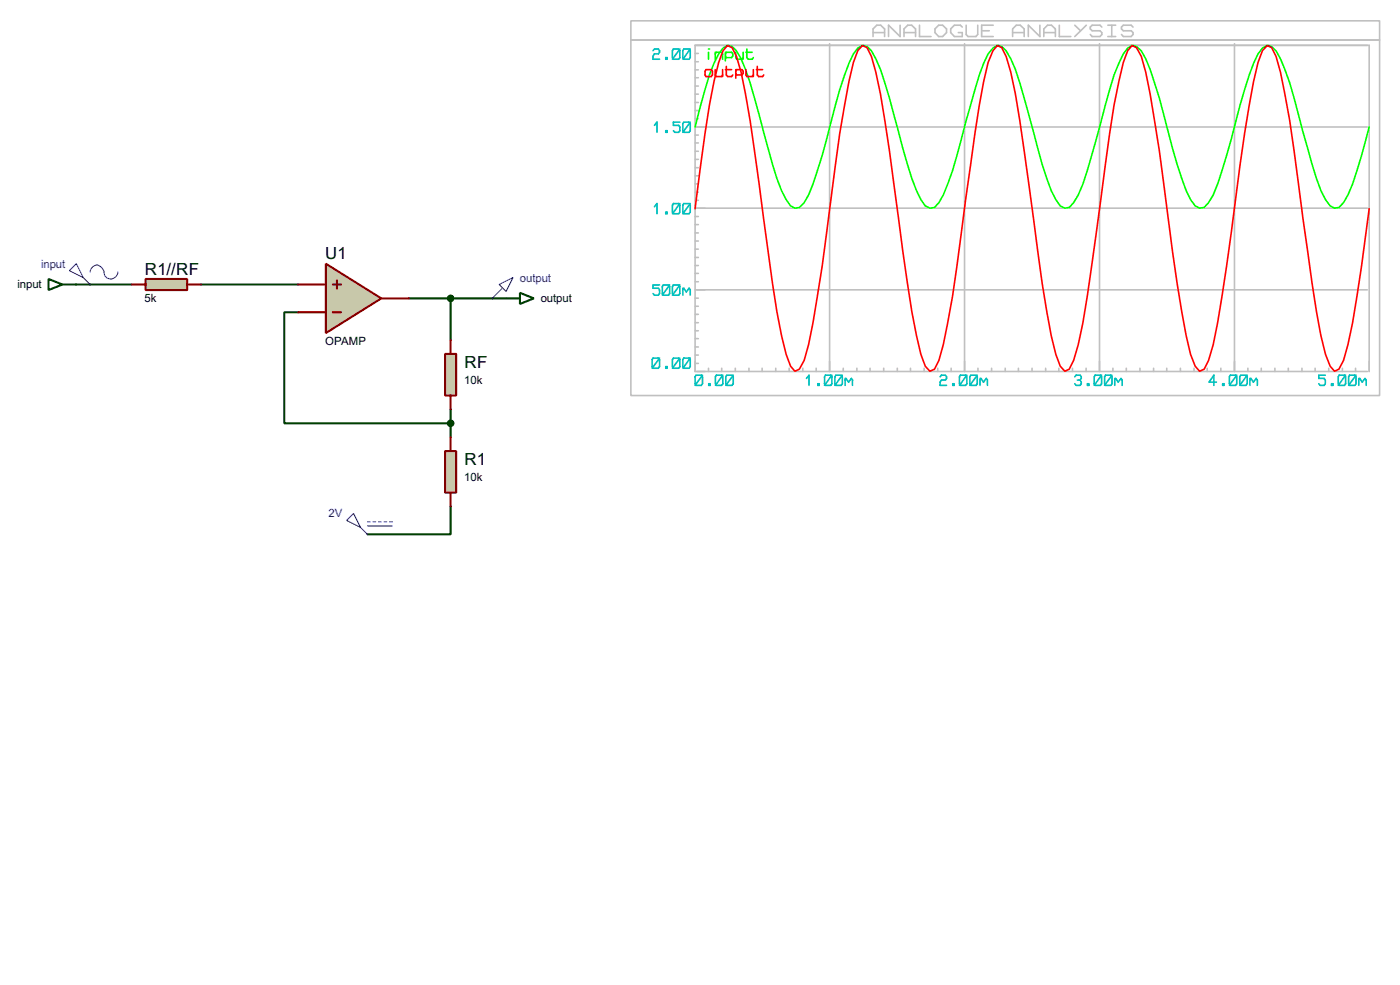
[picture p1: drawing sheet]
<svg xmlns="http://www.w3.org/2000/svg" width="256mm" height="180mm" viewBox="0 0 256 180" stroke-linecap="round" stroke-linejoin="round" font-family="sans-serif">
<defs><g id="words">
<g font-size="3.4">
<text x="59.6" y="47.5">U1</text>
<text x="26.6" y="50.2">R1//RF</text>
<text x="85.1" y="67.4">RF</text>
<text x="85.1" y="85.1">R1</text>
</g>
<g font-size="2.3">
<text x="3.2" y="52.8">input</text>
<text x="26.5" y="55.2">5k</text>
<text x="99.1" y="55.3">output</text>
<text x="59.6" y="63.1">OPAMP</text>
<text x="85" y="70.3">10k</text>
<text x="85" y="88.1">10k</text>
</g>
<g font-size="2.3" fill="#0000c0">
<text x="7.5" y="49">input</text>
<text x="95.2" y="51.5">output</text>
<text x="60.2" y="94.7">2V</text>
</g>
</g></defs>
<path d="M14 52.1h10.1M36.8 52.1h17.8M54.6 57.1h-2.5v20.4h30.4M74.9 54.6h17.8M82.5 54.6v7.6M82.5 74.9v5.1M82.5 92.7v5.1h-15.2" fill="none" stroke="#004000" stroke-width=".38"/>
<path d="M59.7 48.3l10.1 6.3-10.1 6.4z" fill="#c8c8aa" stroke="#800000" stroke-width=".38"/>
<path d="M54.6 57.1h5.1M54.6 52.1h5.1M61 57.1h1.5M61 52.1h1.5M61.7 51.3v1.5M69.8 54.6h5.1" fill="none" stroke="#800000" stroke-width=".38"/>
<path d="M81.5 64.8h2.1v7.6h-2.1z" fill="#c8c8aa" stroke="#800000" stroke-width=".38"/>
<path d="M82.5 62.2v2.6M82.5 72.4v2.5" fill="none" stroke="#800000" stroke-width=".38"/>
<path d="M81.5 82.5h2.1v7.7h-2.1z" fill="#c8c8aa" stroke="#800000" stroke-width=".38"/>
<path d="M82.5 80v2.5M82.5 90.2v2.5" fill="none" stroke="#800000" stroke-width=".38"/>
<circle cx="82.5" cy="77.5" r=".51" fill="#004000" stroke="#004000" stroke-width=".38"/>
<path d="M26.7 51.1h7.6v2h-7.6z" fill="#c8c8aa" stroke="#800000" stroke-width=".38"/>
<path d="M24.1 52.1h2.6M34.3 52.1h2.5" fill="none" stroke="#800000" stroke-width=".38"/>
<path d="M8.9 51.1l2.5 1-2.5 1zM11.4 52.1h2.6M92.7 54.6h2.5M95.2 53.6l2.6 1-2.6 1z" fill="none" stroke="#004000" stroke-width=".38"/>
<circle cx="82.5" cy="54.6" r=".51" fill="#004000" stroke="#004000" stroke-width=".38"/>
<g fill="none" stroke="#0000c0" stroke-width=".18">
<path d="M12.7 49.5l1.3-1.2 1.2 2.5zM15.2 50.8l1.3 1.3M16.5 49.8a1.25 1.25 0 0 1 1.1-1.3 1.25 1.25 0 0 1 1.4 1 1.59 1.59 0 0 0 .9 1.5 1.34 1.34 0 0 0 1.7-1.2M91.4 52.1l2.6-1.3-1.3 2.5zM91.9 52.8l-1.7 1.8M63.5 95.2l1.3-1.2 1.2 2.5zM66 96.5l1.3 1.3M67.3 95.5h.5M67.3 96.3h4.6M68.3 95.5h.5M69.3 95.5h.5M70.4 95.5h.5"/>
<path d="M71.4 95.5h.5"/>
</g>
<g fill="none" stroke="#c0c0c0" stroke-width=".3">
<path d="M115.6 3.8h137.1v68.6h-137.1zM115.6 7.3h137.1M127.3 18.8h.6M127.3 17.2h.6M127.3 15.7h.6M127.3 14.2h.6M127.3 12.8h.6M127.3 11.3h.6M127.3 9.8h.6M152 8v60M159.9 6.7v-1.4l.7-.7h.7l.8 .7v1.4M159.9 6h2.2"/>
<path d="M164.9 4.6v2.1l-2.1-2.1v2.1M165.6 6.7v-1.4l.7-.7h.7l.7 .7v1.4M165.6 6h2.1M168.4 4.6v2.1h2.2M172 4.6h.7l.7 .7v.7l-.7 .7h-.7l-.7-.7v-.7zM176.3 5l-.4-.4h-1.1l-.6 .7v.7l.6 .7h1.5v-.7h-.7M176.7 8v60M177 4.6v1.7l.3 .4h1.5l.3-.4v-1.7M179.8 5.6h1.4M181.9 4.6h-2.1v2.1h2.1M185.5 6.7v-1.4l.7-.7h.7l.7 .7v1.4M185.5 6h2.1"/>
<path d="M190.5 4.6v2.1l-2.1-2.1v2.1M191.2 6.7v-1.4l.7-.7h.7l.7 .7v1.4M191.2 6h2.1M194.1 4.6v2.1h2.1M196.9 4.6l1.1 1M199 4.6l-2.1 2.1M201.4 8v60M201.8 5l-.3-.4h-1.4l-.4 .4v.3l.4 .3h1.4l.3 .4v.3l-.3 .4h-1.4l-.4-.4M202.9 4.6h1.5M202.9 6.7h1.5M203.7 4.6v2.1M207.6 5l-.4-.4h-1.4l-.4 .4v.3l.4 .3h1.4l.4 .4v.3l-.4 .4h-1.4l-.4-.4"/>
<path d="M226.1 8v60M127.3 39.6h.6M127.3 38.1h123.2M127.3 36.7h.6M127.3 35.2h.6M127.3 33.7h.6M127.3 32.2h.6M127.3 30.7h.6M127.3 29.2h.6M127.3 27.7h.6M127.3 26.2h.6M127.3 24.7h.6"/>
<path d="M127.3 23.2h123.2M127.3 21.7h.6M127.3 20.2h.6M127.3 59.1h.6M127.3 57.5h.6M127.3 56h.6M127.3 54.6h.6M127.3 53h123.2M127.3 51.6h.6M127.3 50h.6M127.3 48.6h.6M127.3 47.1h.6"/>
<path d="M127.3 45.6h.6M127.3 44.1h.6M127.3 42.6h.6M127.3 41.1h.6M127.3 66.5h.6M127.3 65h.6M127.3 63.5h.6M127.3 62h.6M127.3 60.5h.6M129.8 67.4v.6M132.2 67.4v.6M134.7 67.4v.6"/>
<path d="M137.2 67.4v.6M139.6 67.4v.6M142.1 67.4v.6M144.6 67.4v.6M147.1 67.4v.6M149.5 67.4v.6M154.5 67.4v.6M157 67.4v.6M159.4 67.4v.6M161.9 67.4v.6M164.4 67.4v.6M166.8 67.4v.6"/>
<path d="M169.3 67.4v.6M171.8 67.4v.6M174.2 67.4v.6M179.2 67.4v.6M181.7 67.4v.6M184.1 67.4v.6M186.6 67.4v.6M189.1 67.4v.6M191.6 67.4v.6M194 67.4v.6M196.5 67.4v.6M199 67.4v.6"/>
<path d="M203.9 67.4v.6M206.3 67.4v.6M208.8 67.4v.6M211.3 67.4v.6M213.7 67.4v.6M216.2 67.4v.6M218.7 67.4v.6M221.1 67.4v.6M223.6 67.4v.6M228.6 67.4v.6M231.1 67.4v.6M233.6 67.4v.6"/>
<path d="M236 67.4v.6M238.5 67.4v.6M240.9 67.4v.6M243.4 67.4v.6M245.9 67.4v.6M248.3 67.4v.6M250.5 68h-123.2v-59.7h123.5v59.7"/>
</g>
<g fill="none" stroke="#00c0c0" stroke-width=".3">
<path d="M119.6 9.3l.3-.3h.7l.2 .3v.3l-.2 .3h-.7l-.3 .3v.6h1.2M122 10.5h.2v.3h-.2zM123.4 9h.9l.2 .3v1.2l-.2 .3h-.9l-.2-.3v-1.2zM124.5 9l-1.3 1.8M125.3 9h.9l.2 .3v1.2l-.2 .3h-.9l-.2-.3v-1.2zM126.4 9l-1.3 1.8M119.9 37.8l.5-.5v1.8M119.9 22.9l.5-.5v1.8M122 23.9h.2v.3h-.2zM122 38.8h.2v.3h-.2zM123.4 37.3h.9l.2 .2v1.3l-.2 .3h-.9l-.2-.3v-1.3zM124.5 22.4h-1.1v.5h.9l.2 .3v.7l-.2 .3h-.7l-.2-.3"/>
<path d="M124.5 37.3l-1.3 1.8M125.3 22.4h.9l.2 .2v1.3l-.2 .3h-.9l-.2-.3v-1.3zM125.3 37.3h.9l.2 .2v1.3l-.2 .3h-.9l-.2-.3v-1.3zM126.4 37.3l-1.3 1.8M126.4 22.4l-1.3 1.8M120.8 52.2h-1.2v.5h1l.2 .3v.7l-.2 .3h-.7l-.3-.3M121.5 52.2h1l.2 .3v1.2l-.2 .3h-1l-.2-.3v-1.2zM122.7 52.2l-1.4 1.8M123.4 52.2h.9l.2 .3v1.2l-.2 .3h-.9l-.2-.3v-1.2zM124.5 52.2l-1.3 1.8M125.1 52.7v1.3M125.1 53l.2-.3 .4 .7 .5-.7 .2 .3v1"/>
<path d="M119.6 65.5h1l.2 .3v1.3l-.2 .3h-1l-.1-.3v-1.3zM120.8 65.5l-1.3 1.9M122 67.1h.2v.3h-.2zM123.4 65.5h.9l.2 .3v1.3l-.2 .3h-.9l-.2-.3v-1.3zM124.5 65.5l-1.3 1.9M125.3 65.5h.9l.2 .3v1.3l-.2 .3h-.9l-.2-.3v-1.3zM126.4 65.5l-1.3 1.9M127.5 68.7h1l.2 .3v1.2l-.2 .3h-1l-.2-.3v-1.2zM128.7 68.7l-1.4 1.8M129.8 70.2h.3v.3h-.3zM131.2 68.7h1l.2 .3v1.2l-.2 .3h-1l-.1-.3v-1.2zM132.4 68.7l-1.3 1.8"/>
<path d="M133.1 68.7h1l.2 .3v1.2l-.2 .3h-1l-.1-.3v-1.2zM134.3 68.7l-1.3 1.8M147.7 69.3l.5-.6v1.8M149.8 70.2h.3v.3h-.3zM151.2 68.7h1l.2 .3v1.2l-.2 .3h-1l-.2-.3v-1.2zM152.4 68.7l-1.4 1.8M153.1 68.7h1l.2 .3v1.2l-.2 .3h-1l-.1-.3v-1.2zM154.3 68.7l-1.3 1.8M154.8 69.3v1.2M154.8 69.6l.2-.3 .4 .6 .6-.6 .2 .3v.9M172.2 69l.3-.3h.7l.2 .3v.3l-.2 .3h-.7l-.3 .3v.6h1.2M174.5 70.2h.3v.3h-.3z"/>
<path d="M175.9 68.7h1l.2 .3v1.2l-.2 .3h-1l-.1-.3v-1.2zM177.1 68.7l-1.3 1.8M177.8 68.7h1l.2 .3v1.2l-.2 .3h-1l-.1-.3v-1.2zM179 68.7l-1.3 1.8M179.5 69.3v1.2M179.5 69.6l.2-.3 .5 .6 .5-.6 .2 .3v.9M196.9 69l.2-.3h.8l.2 .3v.3l-.2 .3M197.4 69.6h.5M197.9 69.6l.2 .3v.3l-.2 .3h-.8l-.2-.3M199.2 70.2h.3v.3h-.3zM200.6 68.7h1l.2 .3v1.2l-.2 .3h-1l-.2-.3v-1.2zM201.8 68.7l-1.4 1.8"/>
<path d="M202.5 68.7h1l.2 .3v1.2l-.2 .3h-1l-.1-.3v-1.2zM203.7 68.7l-1.3 1.8M204.2 69.3v1.2M204.2 69.6l.2-.3 .5 .6 .5-.6 .2 .3v.9M222.8 69.9h-1.3l.9-1.2v1.8M224 70.2h.2v.3h-.2zM225.4 68.7h1l.2 .3v1.2l-.2 .3h-1l-.2-.3v-1.2zM226.6 68.7l-1.4 1.8M227.3 68.7h1l.2 .3v1.2l-.2 .3h-1l-.2-.3v-1.2zM228.5 68.7l-1.4 1.8M229 69.3v1.2M229 69.6l.2-.3 .4 .6 .5-.6 .2 .3v.9"/>
<path d="M242.8 68.7h-1.2v.6h1l.2 .3v.6l-.2 .3h-.7l-.3-.3M243.9 70.2h.3v.3h-.3zM245.3 68.7h1l.2 .3v1.2l-.2 .3h-1l-.1-.3v-1.2zM246.5 68.7l-1.3 1.8M247.2 68.7h1l.2 .3v1.2l-.2 .3h-1l-.1-.3v-1.2zM248.4 68.7l-1.3 1.8M248.9 69.3v1.2M248.9 69.6l.2-.3 .5 .6 .5-.6 .2 .3v.9"/>
</g>
<path d="M129.8 9h.1M129.8 9.6v1.2M131 9.6v1.2M131 9.9l.2-.3h1l.2 .3v.9M132.9 9.9l.2-.3h.9l.2 .3v.3l-.2 .3h-.9l-.2-.3M132.9 9.6v1.5M134.8 9.6v.9l.2 .3h.9l.2-.3M136.1 9.6v1.2M136.7 9.6h1.1M136.8 9v1.5l.3 .3h.7l.2-.3M127.3 23.2l.5-2a78.8 78.8 0 0 1 3-9.6l.9-1.7 .8-1.1 .8-.5 .8 .2 .8 .8a31.2 31.2 0 0 1 3.3 8.6l1.7 6.2a87.9 87.9 0 0 0 3.3 10.8l.8 1.6 .8 1.2 .8 .4 .8-.1 .9-.9 .8-1.4a113.8 113.8 0 0 0 4.9-16.4 50.3 50.3 0 0 1 3.3-9.4l.8-1.1 .9-.5 .8 .2 .8 .8a31.2 31.2 0 0 1 3.3 8.6l1.7 6.2a87.9 87.9 0 0 0 3.3 10.8l.8 1.6 .8 1.2 .8 .4 .9-.1 .8-.9a35.3 35.3 0 0 0 3.3-8.7l2.5-9.1a44 44 0 0 1 3.2-9.4l.9-1.1 .8-.5 .8 .2 .8 .8a27.9 27.9 0 0 1 3.3 8.6l1.7 6.2a79.6 79.6 0 0 0 3.3 10.8l.8 1.6 .8 1.2 .9 .4 .8-.1 .8-.9a27.9 27.9 0 0 0 3.3-8.7l1.7-6a76.1 76.1 0 0 1 3.3-10.8l.8-1.7 .8-1.1 .8-.5 .8 .2 .9 .8 .8 1.5a109.6 109.6 0 0 1 4.9 16.4 51.2 51.2 0 0 0 3.3 9.3l.8 1.2 .9 .4 .8-.1 .8-.9 .8-1.4a130.3 130.3 0 0 0 5-16.4 50.3 50.3 0 0 1 3.3-9.4l.8-1.1 .9-.5 .8 .2 .8 .8a35.3 35.3 0 0 1 3.3 8.6l1.6 6.2a113.3 113.3 0 0 0 3.3 10.8l.8 1.6 .9 1.2 .8 .4 .8-.1 .8-.9a31.2 31.2 0 0 0 3.3-8.7l1.4-5.2" fill="none" stroke="#0f0" stroke-width=".3"/>
<path d="M129.3 12.7h1l.2 .3v.7l-.2 .3h-1l-.1-.3v-.7zM131 12.7v1l.2 .3h1l.2-.3M132.4 12.7v1.3M132.9 12.7h1.1M133.1 12.1v1.6l.2 .3h.7l.2-.3M134.8 13l.2-.3h.9l.2 .3v.4l-.2 .3h-.9l-.2-.3M134.8 12.7v1.6M136.7 12.7v1l.1 .3h1l.2-.3M138 12.7v1.3M138.6 12.7h1.1M138.7 12.1v1.6l.3 .3h.7l.2-.3M127.3 38.2l.5-4a255.5 255.5 0 0 1 3-19.3l.9-3.5 .8-2.1 .8-1 .8 .4 .8 1.6 .9 2.9a482.2 482.2 0 0 1 4.9 32.9 138.5 138.5 0 0 0 3.3 18.8l.8 2.1 .8 .9 .8-.3 .9-1.6 .8-2.9a332.3 332.3 0 0 0 4.1-26.7 220.4 220.4 0 0 1 4.1-25l.8-2.1 .9-1 .8 .4 .8 1.6 .8 2.9a240.4 240.4 0 0 1 3.3 20.5l.9 6.2a249 249 0 0 0 4.1 25l.8 2.1 .8 .9 .9-.3 .8-1.6a127.1 127.1 0 0 0 3.3-17.3l1.6-12.3a398.1 398.1 0 0 1 3.3-21.5l.8-3.5 .9-2.1 .8-1 .8 .4 .8 1.6a99.1 99.1 0 0 1 3.3 17.3l1.7 12.3a282.2 282.2 0 0 0 3.3 21.5l.8 3.5 .8 2.1 .9 .9 .8-.3 .8-1.6a99.1 99.1 0 0 0 3.3-17.3l1.7-12.3a254 254 0 0 1 3.3-21.5l.8-3.5 .8-2.1 .8-1 .8 .4 .9 1.6 .8 2.9a332.3 332.3 0 0 1 4.1 26.7 249 249 0 0 0 4.1 25l.8 2.1 .9 .9 .8-.3 .8-1.6 .8-2.9a452.5 452.5 0 0 0 5-32.9 187.1 187.1 0 0 1 3.3-18.8l.8-2.1 .9-1 .8 .4 .8 1.6a127.1 127.1 0 0 1 3.3 17.3l1.6 12.3a398.1 398.1 0 0 0 3.3 21.5l.8 3.5 .9 2.1 .8 .9 .8-.3 .8-1.6 .8-2.9a276.7 276.7 0 0 0 3.9-24.9" fill="none" stroke="#f00" stroke-width=".3"/>
<use href="#words"/>
</svg>
